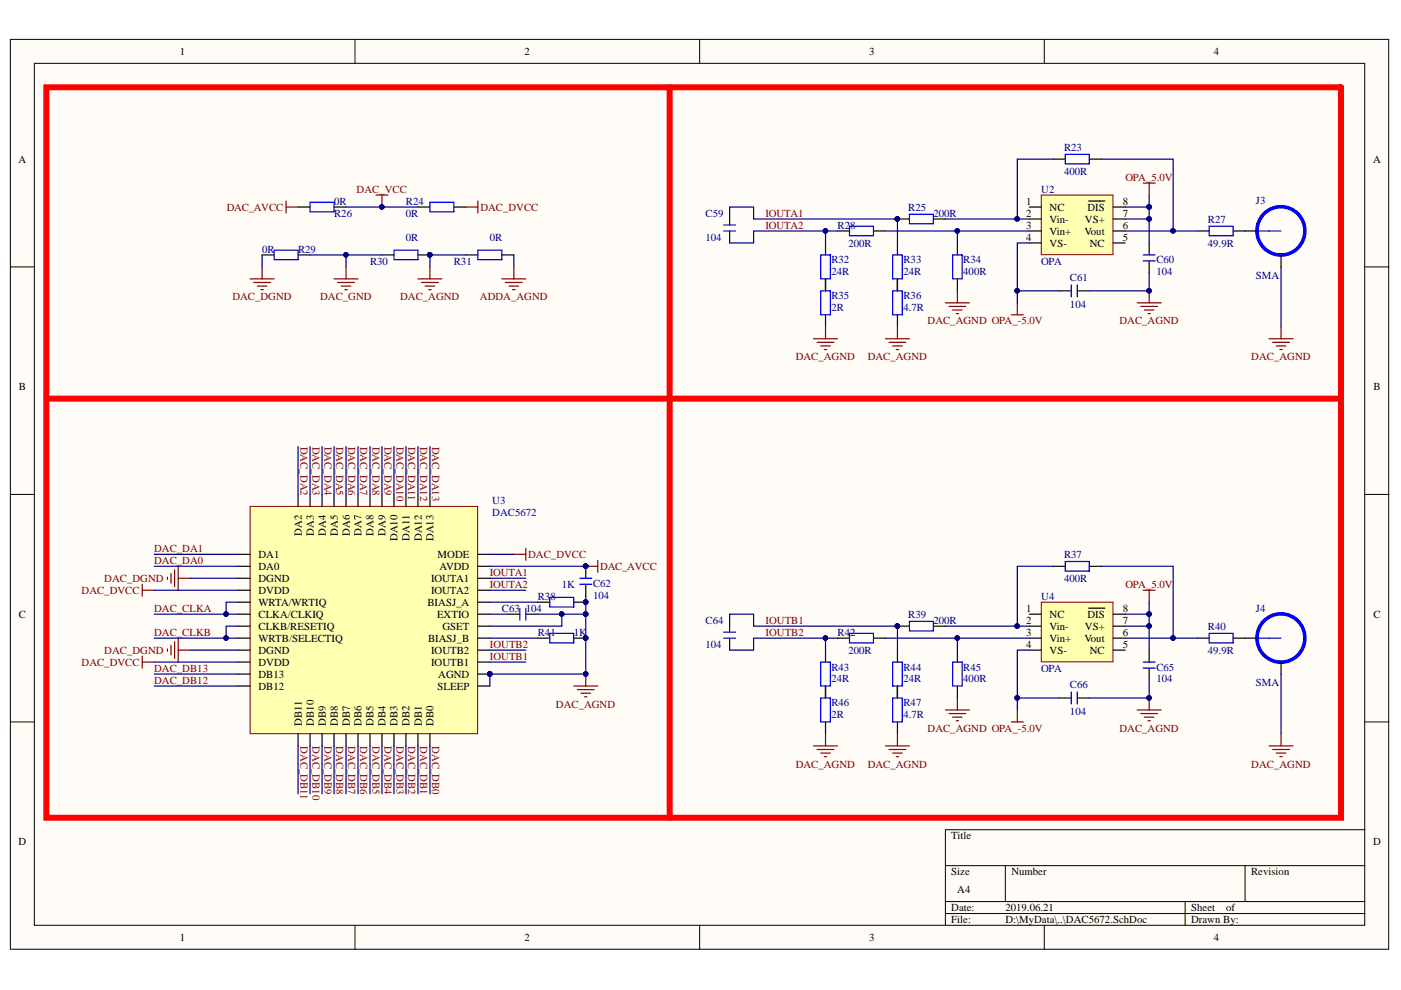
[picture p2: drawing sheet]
<svg xmlns="http://www.w3.org/2000/svg" width="297mm" height="210mm" viewBox="0 0 297 210" stroke-linecap="round" stroke-linejoin="round" font-family="sans-serif">
<defs><g id="words">
<g font-size="2.3">
<text x="38.1" y="11.7">1</text>
<text x="111.2" y="11.7">2</text>
<text x="184.3" y="11.7">3</text>
<text x="257.4" y="11.7">4</text>
<text x="3.9" y="34.5">A</text>
<text x="291.1" y="34.5">A</text>
<text x="217.6" y="43.4">1</text>
<text x="217.6" y="45.9">2</text>
<text x="222.5" y="44.7">NC</text>
<text x="222.5" y="47.2">Vin-</text>
<text x="230" y="47.2">VS+</text>
<text x="230.5" y="44.7">DIS</text>
<text x="238.1" y="45.9">7</text>
<text x="238.1" y="43.4">8</text>
<text x="217.6" y="48.5">3</text>
<text x="217.6" y="51">4</text>
<text x="222.5" y="49.7">Vin+</text>
<text x="222.5" y="52.3">VS-</text>
<text x="229.9" y="49.7">Vout</text>
<text x="231" y="52.3">NC</text>
<text x="238.1" y="51">5</text>
<text x="238.1" y="48.5">6</text>
<text x="4" y="82.8">B</text>
<text x="291.2" y="82.8">B</text>
<text x="64" y="113.6" transform="rotate(-90 64 113.6)">DA2</text>
<text x="66.5" y="113.6" transform="rotate(-90 66.5 113.6)">DA3</text>
<text x="69.1" y="113.6" transform="rotate(-90 69.1 113.6)">DA4</text>
<text x="71.6" y="113.6" transform="rotate(-90 71.6 113.6)">DA5</text>
<text x="74.1" y="113.6" transform="rotate(-90 74.1 113.6)">DA6</text>
<text x="76.7" y="113.6" transform="rotate(-90 76.7 113.6)">DA7</text>
<text x="79.2" y="113.6" transform="rotate(-90 79.2 113.6)">DA8</text>
<text x="81.8" y="113.6" transform="rotate(-90 81.8 113.6)">DA9</text>
<text x="54.8" y="118.3">DA1</text>
<text x="84.3" y="114.7" transform="rotate(-90 84.3 114.7)">DA10</text>
<text x="86.8" y="114.7" transform="rotate(-90 86.8 114.7)">DA11</text>
<text x="89.4" y="114.7" transform="rotate(-90 89.4 114.7)">DA12</text>
<text x="91.9" y="114.7" transform="rotate(-90 91.9 114.7)">DA13</text>
<text x="92.8" y="118.3">MODE</text>
<text x="54.8" y="120.8">DA0</text>
<text x="54.8" y="123.4">DGND</text>
<text x="54.8" y="125.9">DVDD</text>
<text x="91.4" y="125.9">IOUTA2</text>
<text x="91.4" y="123.4">IOUTA1</text>
<text x="93.2" y="120.8">AVDD</text>
<text x="4" y="131">C</text>
<text x="54.8" y="128.4">WRTA/WRTIQ</text>
<text x="54.8" y="131">CLKA/CLKIQ</text>
<text x="90.6" y="128.4">BIASJ_A</text>
<text x="92.7" y="131">EXTIO</text>
<text x="217.6" y="129.7">1</text>
<text x="222.5" y="131">NC</text>
<text x="230.5" y="131">DIS</text>
<text x="238.1" y="129.7">8</text>
<text x="291.2" y="131">C</text>
<text x="54.8" y="133.5">CLKB/RESETIQ</text>
<text x="54.8" y="136.1">WRTB/SELECTIQ</text>
<text x="90.8" y="136.1">BIASJ_B</text>
<text x="93.8" y="133.5">GSET</text>
<text x="217.6" y="132.3">2</text>
<text x="217.6" y="134.8">3</text>
<text x="217.6" y="137.3">4</text>
<text x="222.5" y="133.5">Vin-</text>
<text x="222.5" y="136.1">Vin+</text>
<text x="229.9" y="136.1">Vout</text>
<text x="230" y="133.5">VS+</text>
<text x="238.1" y="137.3">5</text>
<text x="238.1" y="134.8">6</text>
<text x="238.1" y="132.3">7</text>
<text x="54.8" y="138.6">DGND</text>
<text x="54.8" y="141.2">DVDD</text>
<text x="54.8" y="143.7">DB13</text>
<text x="91.4" y="141.2">IOUTB1</text>
<text x="91.4" y="138.6">IOUTB2</text>
<text x="92.9" y="143.7">AGND</text>
<text x="222.5" y="138.6">VS-</text>
<text x="231" y="138.6">NC</text>
<text x="54.8" y="146.2">DB12</text>
<text x="92.8" y="146.2">SLEEP</text>
<text x="64" y="153.8" transform="rotate(-90 64 153.8)">DB11</text>
<text x="66.5" y="153.8" transform="rotate(-90 66.5 153.8)">DB10</text>
<text x="69.1" y="153.8" transform="rotate(-90 69.1 153.8)">DB9</text>
<text x="71.6" y="153.8" transform="rotate(-90 71.6 153.8)">DB8</text>
<text x="74.1" y="153.8" transform="rotate(-90 74.1 153.8)">DB7</text>
<text x="76.7" y="153.8" transform="rotate(-90 76.7 153.8)">DB6</text>
<text x="79.2" y="153.8" transform="rotate(-90 79.2 153.8)">DB5</text>
<text x="81.8" y="153.8" transform="rotate(-90 81.8 153.8)">DB4</text>
<text x="84.3" y="153.8" transform="rotate(-90 84.3 153.8)">DB3</text>
<text x="86.8" y="153.8" transform="rotate(-90 86.8 153.8)">DB2</text>
<text x="89.4" y="153.8" transform="rotate(-90 89.4 153.8)">DB1</text>
<text x="91.9" y="153.8" transform="rotate(-90 91.9 153.8)">DB0</text>
<text x="3.9" y="179.2">D</text>
<text x="201.7" y="177.9">Title</text>
<text x="291.1" y="179.2">D</text>
<text x="201.7" y="185.6">Size</text>
<text x="214.4" y="185.6">Number</text>
<text x="265.3" y="185.6">Revision</text>
<text x="203" y="189.4">A4</text>
<text x="201.7" y="193.2">Date:</text>
<text x="201.7" y="195.7">File:</text>
<text x="213.2" y="193.2">2019.06.21</text>
<text x="213.2" y="195.7">D:\MyData\..\DAC5672.SchDoc</text>
<text x="252.5" y="193.2">Sheet</text>
<text x="252.5" y="195.7">Drawn By:</text>
<text x="260" y="193.2">of</text>
<text x="38.1" y="199.5">1</text>
<text x="111.2" y="199.5">2</text>
<text x="184.3" y="199.5">3</text>
<text x="257.4" y="199.5">4</text>
</g>
<g font-size="2.3" fill="#000080">
<text x="225.6" y="32">R23</text>
<text x="220.8" y="40.9">U2</text>
<text x="225.6" y="37.1">400R</text>
<text x="70.8" y="45.9">R26</text>
<text x="70.8" y="43.4">0R</text>
<text x="86.1" y="43.4">R24</text>
<text x="86.1" y="45.9">0R</text>
<text x="149.6" y="45.9">C59</text>
<text x="192.6" y="44.7">R25</text>
<text x="197.9" y="45.9">200R</text>
<text x="256.1" y="47.2">R27</text>
<text x="266.3" y="43.3">J3</text>
<text x="55.6" y="53.6">0R</text>
<text x="63.2" y="53.6">R29</text>
<text x="86.1" y="51">0R</text>
<text x="103.9" y="51">0R</text>
<text x="149.6" y="51">104</text>
<text x="177.6" y="48.5">R28</text>
<text x="179.9" y="52.3">200R</text>
<text x="256.1" y="52.3">49.9R</text>
<text x="78.5" y="56.1">R30</text>
<text x="96.2" y="56.1">R31</text>
<text x="176.3" y="55.9">R32</text>
<text x="176.3" y="58.4">24R</text>
<text x="191.5" y="55.9">R33</text>
<text x="191.5" y="58.4">24R</text>
<text x="204.2" y="55.9">R34</text>
<text x="204.2" y="58.4">400R</text>
<text x="220.8" y="56.1">OPA</text>
<text x="226.9" y="59.7">C61</text>
<text x="245.2" y="55.9">C60</text>
<text x="245.2" y="58.4">104</text>
<text x="266.3" y="59.1">SMA</text>
<text x="176.3" y="63.5">R35</text>
<text x="176.3" y="66">2R</text>
<text x="191.5" y="63.5">R36</text>
<text x="191.5" y="66">4.7R</text>
<text x="226.9" y="65.2">104</text>
<text x="104.4" y="106.9">U3</text>
<text x="104.4" y="109.4">DAC5672</text>
<text x="225.6" y="118.3">R37</text>
<text x="119.1" y="124.6">1K</text>
<text x="125.7" y="124.4">C62</text>
<text x="225.6" y="123.4">400R</text>
<text x="106.4" y="129.7">C63</text>
<text x="111.5" y="129.7">104</text>
<text x="114" y="127.2">R38</text>
<text x="125.7" y="126.9">104</text>
<text x="192.6" y="131">R39</text>
<text x="220.8" y="127.2">U4</text>
<text x="266.3" y="129.7">J4</text>
<text x="114" y="134.8">R41</text>
<text x="121.6" y="134.8">1K</text>
<text x="149.6" y="132.3">C64</text>
<text x="149.6" y="137.3">104</text>
<text x="177.6" y="134.8">R42</text>
<text x="197.9" y="132.3">200R</text>
<text x="256.1" y="133.5">R40</text>
<text x="176.3" y="142.2">R43</text>
<text x="179.9" y="138.6">200R</text>
<text x="191.5" y="142.2">R44</text>
<text x="204.2" y="142.2">R45</text>
<text x="220.8" y="142.4">OPA</text>
<text x="245.2" y="142.2">C65</text>
<text x="256.1" y="138.6">49.9R</text>
<text x="176.3" y="144.7">24R</text>
<text x="176.3" y="149.8">R46</text>
<text x="191.5" y="144.7">24R</text>
<text x="191.5" y="149.8">R47</text>
<text x="204.2" y="144.7">400R</text>
<text x="226.9" y="146">C66</text>
<text x="245.2" y="144.7">104</text>
<text x="266.3" y="145.5">SMA</text>
<text x="176.3" y="152.3">2R</text>
<text x="191.5" y="152.3">4.7R</text>
<text x="226.9" y="151.5">104</text>
</g>
<g font-size="2.3" fill="#800000">
<text x="75.6" y="40.9">DAC_VCC</text>
<text x="238.6" y="38.3">OPA_5.0V</text>
<text x="48.1" y="44.7">DAC_AVCC</text>
<text x="101.8" y="44.7">DAC_DVCC</text>
<text x="162.3" y="45.9">IOUTA1</text>
<text x="162.3" y="48.5">IOUTA2</text>
<text x="49.3" y="63.7">DAC_DGND</text>
<text x="67.9" y="63.7">DAC_GND</text>
<text x="84.8" y="63.7">DAC_AGND</text>
<text x="101.8" y="63.7">ADDA_AGND</text>
<text x="196.7" y="68.8">DAC_AGND OPA_-5.0V</text>
<text x="237.3" y="68.8">DAC_AGND</text>
<text x="168.7" y="76.4">DAC_AGND</text>
<text x="184" y="76.4">DAC_AGND</text>
<text x="265.3" y="76.4">DAC_AGND</text>
<text x="63.7" y="94.7" transform="rotate(90 63.7 94.7)">DAC_DA2</text>
<text x="66.2" y="94.7" transform="rotate(90 66.2 94.7)">DAC_DA3</text>
<text x="68.8" y="94.7" transform="rotate(90 68.8 94.7)">DAC_DA4</text>
<text x="71.3" y="94.7" transform="rotate(90 71.3 94.7)">DAC_DA5</text>
<text x="73.8" y="94.7" transform="rotate(90 73.8 94.7)">DAC_DA6</text>
<text x="76.4" y="94.7" transform="rotate(90 76.4 94.7)">DAC_DA7</text>
<text x="79" y="94.7" transform="rotate(90 79 94.7)">DAC_DA8</text>
<text x="81.5" y="94.7" transform="rotate(90 81.5 94.7)">DAC_DA9</text>
<text x="84" y="94.7" transform="rotate(90 84 94.7)">DAC_DA10</text>
<text x="86.6" y="94.7" transform="rotate(90 86.6 94.7)">DAC_DA11</text>
<text x="89.1" y="94.7" transform="rotate(90 89.1 94.7)">DAC_DA12</text>
<text x="91.6" y="94.7" transform="rotate(90 91.6 94.7)">DAC_DA13</text>
<text x="32.7" y="119.6">DAC_DA0</text>
<text x="32.7" y="117">DAC_DA1</text>
<text x="112" y="118.3">DAC_DVCC</text>
<text x="17.3" y="125.9">DAC_DVCC</text>
<text x="22.1" y="123.4">DAC_DGND</text>
<text x="103.9" y="122.1">IOUTA1</text>
<text x="103.9" y="124.6">IOUTA2</text>
<text x="127.3" y="120.8">DAC_AVCC</text>
<text x="238.6" y="124.6">OPA_5.0V</text>
<text x="32.7" y="129.7">DAC_CLKA</text>
<text x="32.7" y="134.8">DAC_CLKB</text>
<text x="103.9" y="137.3">IOUTB2</text>
<text x="162.3" y="132.3">IOUTB1</text>
<text x="162.3" y="134.8">IOUTB2</text>
<text x="17.3" y="141.2">DAC_DVCC</text>
<text x="22.1" y="138.6">DAC_DGND</text>
<text x="32.7" y="142.4">DAC_DB13</text>
<text x="103.9" y="139.9">IOUTB1</text>
<text x="32.7" y="145">DAC_DB12</text>
<text x="117.9" y="150">DAC_AGND</text>
<text x="196.7" y="155.1">DAC_AGND OPA_-5.0V</text>
<text x="237.3" y="155.1">DAC_AGND</text>
<text x="63.7" y="158.1" transform="rotate(90 63.7 158.1)">DAC_DB11</text>
<text x="66.2" y="158.1" transform="rotate(90 66.2 158.1)">DAC_DB10</text>
<text x="68.8" y="158.1" transform="rotate(90 68.8 158.1)">DAC_DB9</text>
<text x="71.3" y="158.1" transform="rotate(90 71.3 158.1)">DAC_DB8</text>
<text x="73.8" y="158.1" transform="rotate(90 73.8 158.1)">DAC_DB7</text>
<text x="76.4" y="158.1" transform="rotate(90 76.4 158.1)">DAC_DB6</text>
<text x="79" y="158.1" transform="rotate(90 79 158.1)">DAC_DB5</text>
<text x="81.5" y="158.1" transform="rotate(90 81.5 158.1)">DAC_DB4</text>
<text x="84" y="158.1" transform="rotate(90 84 158.1)">DAC_DB3</text>
<text x="86.6" y="158.1" transform="rotate(90 86.6 158.1)">DAC_DB2</text>
<text x="89.1" y="158.1" transform="rotate(90 89.1 158.1)">DAC_DB1</text>
<text x="91.6" y="158.1" transform="rotate(90 91.6 158.1)">DAC_DB0</text>
<text x="168.7" y="162.7">DAC_AGND</text>
<text x="184" y="162.7">DAC_AGND</text>
<text x="265.3" y="162.7">DAC_AGND</text>
</g>
</g></defs>
<g fill="#fffcf8" stroke="#000" stroke-width=".21">
<path d="M2.2 8.4h292.2v192.9h-292.2z"/>
<path d="M7.3 13.4h282v182.8h-282z"/>
</g>
<g fill="none" stroke="#000" stroke-width=".21">
<path d="M75.3 8.4v5M148.3 8.4v5M221.4 8.4v5M2.2 56.6h5.1M289.4 56.6h5.1M2.2 104.8h5.1M289.4 104.8h5.1M2.2 153.1h5.1M289.4 153.1h5.1M289.4 175.9h-89v20.3M75.3 196.2v5.1M148.3 196.2v5.1"/>
<path d="M200.4 183.5h89M200.4 191.2h89M200.4 193.7h89M213.1 183.5v7.7M221.4 196.2v5.1M251.3 191.2v5M264 183.5v7.7"/>
</g>
<path d="M53 107.4h48.3v48.2h-48.3z" fill="#ffffb0" stroke="#800000" stroke-width=".21"/>
<g fill="none" stroke="#000" stroke-width=".25">
<path d="M50.5 117.5h2.5M63.2 104.8v2.6M65.7 104.8v2.6M68.3 104.8v2.6M70.8 104.8v2.6M73.4 104.8v2.6M75.9 104.8v2.6M78.4 104.8v2.6M81 104.8v2.6M83.5 104.8v2.6M86.1 104.8v2.6M88.6 104.8v2.6"/>
<path d="M91.2 104.8v2.6M101.3 117.5h2.6M50.5 120.1h2.5M50.5 122.6h2.5M50.5 125.1h2.5M50.5 127.7h2.5M50.5 130.2h2.5M50.5 132.8h2.5M50.5 135.3h2.5M50.5 137.8h2.5M101.3 120.1h2.6M101.3 122.6h2.6"/>
<path d="M101.3 125.1h2.6M101.3 127.7h2.6M101.3 130.2h2.6M101.3 132.8h2.6M101.3 135.3h2.6M101.3 137.8h2.6M50.5 140.4h2.5M50.5 142.9h2.5M50.5 145.5h2.5M63.2 155.6v2.5M65.7 155.6v2.5M68.3 155.6v2.5"/>
<path d="M70.8 155.6v2.5M73.4 155.6v2.5M75.9 155.6v2.5M78.4 155.6v2.5M81 155.6v2.5M83.5 155.6v2.5M86.1 155.6v2.5M88.6 155.6v2.5M91.2 155.6v2.5M101.3 140.4h2.6M101.3 142.9h2.6M101.3 145.5h2.6"/>
</g>
<circle cx="103.8" cy="142.9" r=".48" fill="#000080" stroke="#000080" stroke-width=".21"/>
<path d="M220.8 41.4h15.2v12.6h-15.2z" fill="#ffffb0" stroke="#800000" stroke-width=".21"/>
<g fill="none" stroke="#000" stroke-width=".25">
<path d="M223.3 33.7h2.6M230.9 33.7h2.6M175 51.5v2.6M175 59.1v2.6M177.6 49h2.5M185.2 49h2.5M190.3 46.4h2.5M190.3 51.5v2.6M190.3 59.1v2.6M197.9 46.4h2.5M203 51.5v2.6M203 59.1v2.6"/>
<path d="M218.2 43.9h2.6M218.2 46.4h2.6M218.2 49h2.6M218.2 51.5h2.6M230.8 42.6h1.5M232.4 42.6h1.8M236 43.9h2.6M236 46.4h2.6M236 49h2.6M236 51.5h2.6M243.6 51.5v2.6M243.6 55.3v2.6"/>
<path d="M253.8 49h2.6M261.4 49h5.1M271.6 54.1v2.5M175 66.7v2.6M190.3 66.7v2.6M224.6 61.7h2.5M228.4 61.7h2.5"/>
</g>
<g fill="none" stroke="#800000" stroke-width=".25">
<path d="M242.4 38.8h2.5M243.6 38.8v2.6M172.5 71.8h5.1M173.2 72.6h3.6M174 73.3h2M174.8 74.1h.5M175 69.3v2.5M187.7 71.8h5.1M188.5 72.6h3.6M189.3 73.3h2M190 74.1h.5M190.3 69.3v2.5"/>
<path d="M200.4 64.2h5.1M201.2 65h3.6M202 65.7h2M202.7 66.5h.5M203 61.7v2.5M214.4 66.7h2.6M215.7 64.2v2.5M241.1 64.2h5.1M241.9 65h3.5M242.6 65.7h2.1M243.4 66.5h.5M243.6 61.7v2.5"/>
<path d="M269.1 71.8h5M269.8 72.6h3.6M270.6 73.3h2M271.4 74.1h.5M271.6 69.3v2.5"/>
</g>
<path d="M267.9 52.5a5.1 5.1 0 0 1 2.2-8.4 5.1 5.1 0 0 1 6.6 5.7 5.1 5.1 0 0 1-8 3.4l-.7-.6" fill="none" stroke="#00f" stroke-width=".76"/>
<g fill="none" stroke="#00f" stroke-width=".25">
<path d="M225.9 32.7h5v2.1h-5zM174 54.1h2v5h-2zM180.1 48h5.1v2h-5.1zM189.3 54.1h2v5h-2zM192.8 45.4h5.1v2.1h-5.1zM202 54.1h2v5h-2zM242.4 55.3h2.5M242.4 54.1h2.5M256.4 48h5v2h-5zM266.5 49h5.1M174 61.7h2v5h-2zM189.3 61.7h2v5h-2z"/>
<path d="M227.1 60.4v2.5M228.4 60.4v2.5"/>
</g>
<g fill="#000080" stroke="#000080" stroke-width=".21">
<circle cx="243.6" cy="61.6" r=".48"/>
<circle cx="190.2" cy="46.4" r=".48"/>
</g>
<path d="M220.8 127.7h15.2v12.6h-15.2z" fill="#ffffb0" stroke="#800000" stroke-width=".21"/>
<g fill="none" stroke="#000" stroke-width=".25">
<path d="M55.6 54.1h2.5M63.2 43.9h2.5M63.2 54.1h2.5M70.8 43.9h2.6M81 54.1h2.5M88.6 43.9h2.6M88.6 54.1h2.6M96.2 43.9h2.6M98.8 54.1h2.5M106.4 54.1h2.5M154.7 45.2v2.5M154.7 49v2.5"/>
<path d="M107.7 130.2h2.5M111.5 130.2h2.5M114 135.3h2.6M114 127.7h2.6M121.7 135.3h2.5M121.7 127.7h2.5M124.2 120.1v2.5M124.2 123.9v2.5M154.7 131.5v2.5M154.7 135.3v2.5M175 137.8v2.6M177.6 135.3h2.5"/>
<path d="M185.2 135.3h2.5M190.3 132.8h2.5M190.3 137.8v2.6M197.9 132.8h2.5M203 137.8v2.6M218.2 130.2h2.6M218.2 132.8h2.6M218.2 135.3h2.6M218.2 137.8h2.6M223.3 120.1h2.6M230.8 129h1.5M230.9 120.1h2.6"/>
<path d="M232.4 129h1.8M236 130.2h2.6M236 132.8h2.6M236 135.3h2.6M236 137.8h2.6M243.6 137.8v2.6M253.8 135.3h2.6M261.4 135.3h5.1M175 145.5v2.5M175 153.1v2.5M190.3 145.5v2.5M190.3 153.1v2.5"/>
<path d="M203 145.5v2.5M224.6 148h2.5M228.4 148h2.5M243.6 141.6v2.6M271.6 140.4v2.5"/>
</g>
<g fill="none" stroke="#800000" stroke-width=".25">
<path d="M53 59.1h5.1M53.8 59.9h3.6M55.6 56.6v2.5M60.7 42.6v2.6M60.7 43.9h2.5M70.8 59.1h5.1M71.6 59.9h3.5M73.4 56.6v2.5M79.7 41.4h2.6M81 41.4v2.5M88.6 59.1h5.1M89.4 59.9h3.5"/>
<path d="M91.2 56.6v2.5M98.8 43.9h2.5M101.3 42.6v2.6M106.4 59.1h5.1M107.2 59.9h3.5M108.9 56.6v2.5M54.6 60.7h2M55.3 61.4h.5M72.3 60.7h2.1M73.1 61.4h.5M90.1 60.7h2.1M90.9 61.4h.5"/>
<path d="M107.9 60.7h2.1M108.7 61.4h.5M108.9 117.5h2.6M111.5 116.3v2.5M126.7 118.8v2.5M30.2 125.1h2.5M30.2 123.9v2.5M30.2 139.1v2.5M35.5 122.4v.5M35.5 137.6v.5M36.3 121.6v2M36.3 136.8v2.1"/>
<path d="M37 120.8v3.6M37 136.1v3.5M37.8 120.1v5M37.8 135.3v5.1M37.8 122.6h2.5M37.8 137.8h2.5M124.2 120.1h2.5M242.4 125.1h2.5M243.6 125.1v2.6M30.2 140.4h2.5M121.7 145.5h5M122.4 146.2h3.6"/>
<path d="M123.2 147h2M123.9 147.7h.5M124.2 142.9v2.6M172.5 158.1h5.1M173.2 158.9h3.6M174 159.7h2M175 155.6v2.5M187.7 158.1h5.1M188.5 158.9h3.6M189.3 159.7h2M190.3 155.6v2.5M200.4 150.5h5.1"/>
<path d="M201.2 151.3h3.6M202 152.1h2M202.7 152.8h.5M203 148v2.5M214.4 153.1h2.6M215.7 150.5v2.6M241.1 150.5h5.1M241.9 151.3h3.5M242.6 152.1h2.1M243.4 152.8h.5M243.6 148v2.5M269.1 158.1h5"/>
<path d="M269.8 158.9h3.6M270.6 159.7h2M271.6 155.6v2.5M174.8 160.4h.5M190 160.4h.5M271.4 160.4h.5"/>
</g>
<path d="M267.9 138.9a5.1 5.1 0 0 1 2.2-8.5 5.1 5.1 0 0 1 6.6 5.7 5.1 5.1 0 0 1-8 3.4l-.7-.6" fill="none" stroke="#00f" stroke-width=".76"/>
<g fill="none" stroke="#00f" stroke-width=".25">
<path d="M58.1 53h5.1v2.1h-5.1zM65.7 42.9h5.1v2h-5.1zM83.5 53h5.1v2.1h-5.1zM91.2 42.9h5v2h-5zM101.3 53h5.1v2.1h-5.1zM153.4 47.7h2.6M153.4 49h2.6M225.9 119h5v2.1h-5zM110.2 129v2.5M111.5 129v2.5M116.6 126.7h5.1v2h-5.1zM116.6 134.3h5.1v2h-5.1z"/>
<path d="M122.9 123.9h2.6M122.9 122.6h2.6M153.4 135.3h2.6M153.4 134h2.6M180.1 134.3h5.1v2h-5.1zM192.8 131.7h5.1v2.1h-5.1zM256.4 134.3h5v2h-5zM266.5 135.3h5.1M174 140.4h2v5.1h-2zM174 148h2v5.1h-2zM189.3 140.4h2v5.1h-2zM189.3 148h2v5.1h-2z"/>
<path d="M202 140.4h2v5.1h-2zM227.1 146.7v2.6M228.4 146.7v2.6M242.4 141.6h2.5M242.4 140.4h2.5"/>
</g>
<g fill="#000080" stroke="#000080" stroke-width=".21">
<circle cx="243.6" cy="148" r=".48"/>
<circle cx="190.2" cy="132.7" r=".48"/>
<circle cx="124.2" cy="127.7" r=".48"/>
<circle cx="124.2" cy="135.3" r=".48"/>
<circle cx="124.2" cy="142.9" r=".48"/>
<circle cx="124.2" cy="120" r=".48"/>
<circle cx="81" cy="43.9" r=".49"/>
<circle cx="91.1" cy="54" r=".49"/>
<circle cx="243.6" cy="43.9" r=".48"/>
<circle cx="243.6" cy="46.4" r=".48"/>
<circle cx="215.7" cy="61.6" r=".49"/>
<circle cx="243.6" cy="61.6" r=".48"/>
<circle cx="248.7" cy="48.9" r=".48"/>
<circle cx="215.7" cy="46.4" r=".49"/>
<circle cx="175" cy="48.9" r=".48"/>
<circle cx="203" cy="48.9" r=".48"/>
<circle cx="243.6" cy="130.2" r=".48"/>
<circle cx="243.6" cy="132.7" r=".48"/>
<circle cx="215.7" cy="148" r=".49"/>
<circle cx="248.7" cy="135.3" r=".48"/>
<circle cx="215.7" cy="132.7" r=".49"/>
<circle cx="175" cy="135.3" r=".48"/>
<circle cx="203" cy="135.3" r=".48"/>
<circle cx="190.2" cy="46.4" r=".48"/>
<circle cx="47.9" cy="135.3" r=".48"/>
<circle cx="47.9" cy="130.2" r=".48"/>
<circle cx="119.1" cy="130.2" r=".48"/>
<circle cx="124.2" cy="130.2" r=".48"/>
<circle cx="103.8" cy="142.9" r=".48"/>
<circle cx="73.3" cy="54" r=".48"/>
</g>
<path d="M9.8 18.5h274.5v154.9h-274.5zM142 18.5v154.9M9.8 84.5h274.5" fill="none" stroke="#f00" stroke-width="1.3"/>
<g fill="none" stroke="#000080" stroke-width=".25">
<path d="M223.3 33.7h-7.6v12.7h2.5M233.5 33.7h15.2v15.3M55.6 54.1v2.5M65.7 54.1h15.3M73.4 43.9h15.2M73.4 54.1v2.5M98.8 54.1h-7.6v2.5M108.9 54.1v2.5M154.7 45.2v-1.3h5.1v2.5h30.5v5.1M175 49v2.5M175 59.1v2.6M177.6 49h-17.8v2.5h-5.1"/>
<path d="M187.7 49h30.5M190.3 59.1v2.6M200.4 46.4h15.3M203 49v2.5M218.2 51.5h-2.5v12.7M238.6 49h15.2M238.6 43.9h5M243.6 43.9v2.5h-5M243.6 57.9v3.8h-12.7M243.6 41.4v2.5M243.6 46.4v5.1M271.6 56.6v12.7"/>
<path d="M215.7 61.7h8.9M63.2 94.7v10.1M65.7 94.7v10.1M68.3 94.7v10.1M70.8 94.7v10.1M73.4 94.7v10.1M75.9 94.7v10.1M78.4 94.7v10.1M81 94.7v10.1M83.5 94.7v10.1M86.1 94.7v10.1M88.6 94.7v10.1"/>
<path d="M91.2 94.7v10.1M32.7 117.5h17.8M103.9 117.5h5M32.7 125.1h17.8M32.7 120.1h17.8M40.3 122.6h10.2M40.3 137.8h10.2M47.9 135.3h2.6M47.9 130.2h2.6M50.5 127.7h-2.6v2.5h-15.2M50.5 132.8h-2.6v2.5h-15.2M103.9 122.6h7.6"/>
<path d="M103.9 125.1h7.6M103.9 137.8h7.6M103.9 120.1h20.3M103.9 135.3h10.1M103.9 130.2h3.8M103.9 127.7h10.1M114 130.2h10.2M119.1 130.2v2.6h-15.2M124.2 126.4v3.8M124.2 130.2v12.7h-20.3v2.6M154.7 131.5v-1.3h5.1v2.6h30.5v5M175 135.3v2.5"/>
<path d="M177.6 135.3h-17.8v2.5h-5.1M187.7 135.3h30.5M200.4 132.8h15.3M203 135.3v2.5M218.2 137.8h-2.5v12.7M223.3 120.1h-7.6v12.7h2.5M233.5 120.1h15.2v15.2M238.6 135.3h15.2M238.6 130.2h5v2.6h-5M243.6 127.7v2.5M243.6 132.8v5M32.7 140.4h17.8"/>
<path d="M32.7 142.9h17.8M32.7 145.5h17.8M63.2 158.1v10.2M65.7 158.1v10.2M68.3 158.1v10.2M70.8 158.1v10.2M73.4 158.1v10.2M75.9 158.1v10.2M78.4 158.1v10.2M81 158.1v10.2M83.5 158.1v10.2M86.1 158.1v10.2"/>
<path d="M88.6 158.1v10.2M91.2 158.1v10.2M103.9 140.4h7.6M175 145.5v2.5M190.3 145.5v2.5M215.7 148h8.9M243.6 144.2v3.8h-12.7M271.6 142.9v12.7"/>
</g>
<use href="#words"/>
</svg>
